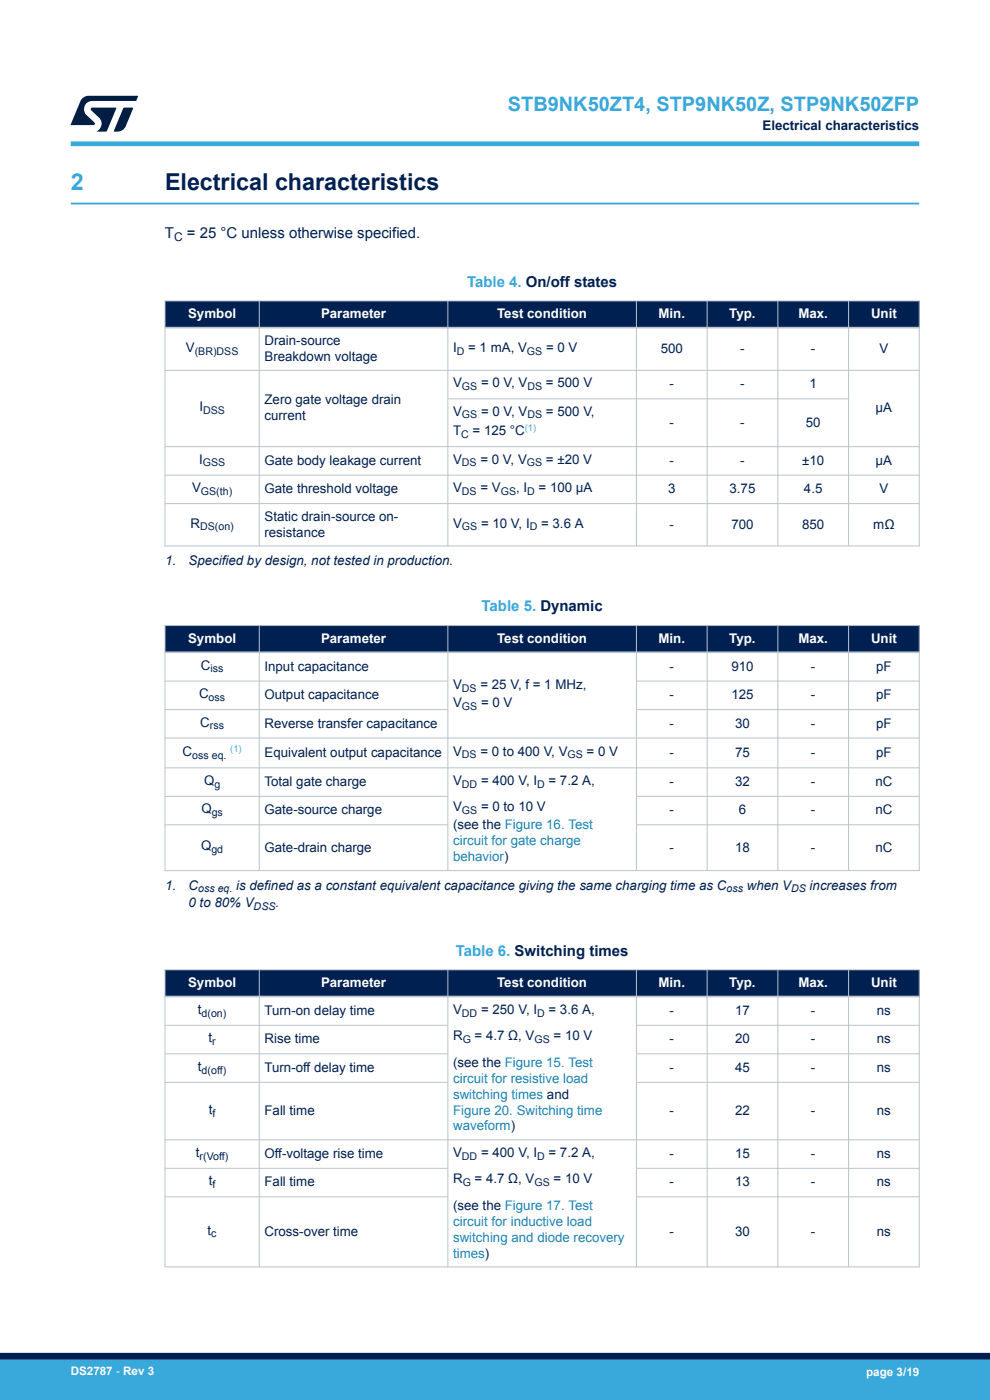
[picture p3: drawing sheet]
<svg xmlns="http://www.w3.org/2000/svg" width="210mm" height="297mm" viewBox="0 0 210 297" stroke-linecap="round" stroke-linejoin="round" font-family="sans-serif">
<defs><g id="words">
<text font-size="4.9" fill="#39a9dc" x="15" y="40.4">2</text>
<text font-size="4.9" fill="#002052" x="35" y="40.4">Electrical characteristics</text>
<text font-size="4.2" fill="#39a9dc" x="107.7" y="23.5">STB9NK50ZT4, STP9NK50Z, STP9NK50ZFP</text>
<g font-size="3.2" fill="#002052">
<text x="35" y="50.5">T</text>
<text x="39.7" y="50.5">= 25 °C unless otherwise specified.</text>
</g>
<g font-size="3.2" fill="#39a9dc">
<text x="99.1" y="60.8">Table 4. On/off states</text>
<text x="102.1" y="129.7">Table 5. Dynamic</text>
<text x="96.7" y="202.7">Table 6. Switching times</text>
</g>
<g font-size="2.8" fill="#002052">
<text x="161.7" y="27.5">Electrical characteristics</text>
<text x="39.4" y="74.7">V</text>
<text x="56.1" y="73.2">Drain-source</text>
<text x="56.1" y="76.6">Breakdown voltage</text>
<text x="96.1" y="74.7">I</text>
<text x="99.3" y="74.7">= 1 mA, V</text>
<text x="115.8" y="74.7">= 0 V</text>
<text x="140.1" y="74.9">500</text>
<text x="157" y="74.9">-</text>
<text x="172" y="74.9">-</text>
<text x="186.6" y="74.9">V</text>
<text x="96.1" y="82.2">V</text>
<text x="102" y="82.2">= 0 V, V</text>
<text x="115.8" y="82.2">= 500 V</text>
<text x="142" y="82.4">-</text>
<text x="157" y="82.4">-</text>
<text x="171.7" y="82.4">1</text>
<text x="42.3" y="87.2">I</text>
<text x="56.1" y="85.8">Zero gate voltage drain</text>
<text x="56.1" y="89.2">current</text>
<text x="96.1" y="88.2">V</text>
<text x="102" y="88.2">= 0 V, V</text>
<text x="115.8" y="88.2">= 500 V,</text>
<text x="185.7" y="87.5">µA</text>
<text x="96.1" y="92.3">T</text>
<text x="100.2" y="92.3">= 125 °C</text>
<text x="142" y="90.5">-</text>
<text x="157" y="90.5">-</text>
<text x="170.9" y="90.5">50</text>
<text x="42.2" y="98.4">I</text>
<text x="56.1" y="98.6">Gate body leakage current</text>
<text x="96.1" y="98.4">V</text>
<text x="101.9" y="98.4">= 0 V, V</text>
<text x="115.8" y="98.4">= ±20 V</text>
<text x="142" y="98.6">-</text>
<text x="157" y="98.6">-</text>
<text x="170.2" y="98.6">±10</text>
<text x="185.7" y="98.6">µA</text>
<text x="40.7" y="104.4">V</text>
<text x="56.1" y="104.6">Gate threshold voltage</text>
<text x="96.1" y="104.4">V</text>
<text x="101.9" y="104.4">= V</text>
<text x="109.5" y="104.4">, I</text>
<text x="114.3" y="104.4">= 100 µA</text>
<text x="141.7" y="104.6">3</text>
<text x="154.8" y="104.6">3.75</text>
<text x="170.5" y="104.6">4.5</text>
<text x="186.6" y="104.6">V</text>
<text x="40.4" y="111.9">R</text>
<text x="56.1" y="110.5">Static drain-source on-</text>
<text x="56.1" y="113.8">resistance</text>
<text x="96.1" y="111.9">V</text>
<text x="102" y="111.9">= 10 V, I</text>
<text x="114.8" y="111.9">= 3.6 A</text>
<text x="142" y="112.1">-</text>
<text x="155.1" y="112.1">700</text>
<text x="170.1" y="112.1">850</text>
<text x="185.2" y="112.1">mΩ</text>
<text x="35" y="119.9">1.</text>
<text x="40" y="119.9">Specified by design, not tested in production.</text>
<text x="42.6" y="142.1">C</text>
<text x="56.1" y="142.3">Input capacitance</text>
<text x="142" y="142.3">-</text>
<text x="155.1" y="142.3">910</text>
<text x="172" y="142.3">-</text>
<text x="185.9" y="142.3">pF</text>
<text x="42.2" y="148.1">C</text>
<text x="56.1" y="148.3">Output capacitance</text>
<text x="96.1" y="146.2">V</text>
<text x="101.9" y="146.2">= 25 V, f = 1 MHz,</text>
<text x="142" y="148.3">-</text>
<text x="155.1" y="148.3">125</text>
<text x="172" y="148.3">-</text>
<text x="185.9" y="148.3">pF</text>
<text x="42.5" y="154.1">C</text>
<text x="56.1" y="154.4">Reverse transfer capacitance</text>
<text x="96.1" y="150">V</text>
<text x="102" y="150">= 0 V</text>
<text x="142" y="154.4">-</text>
<text x="155.9" y="154.4">30</text>
<text x="172" y="154.4">-</text>
<text x="185.9" y="154.4">pF</text>
<text x="38.7" y="160.5">C</text>
<text x="56.1" y="160.5">Equivalent output capacitance</text>
<text x="96.1" y="160.3">V</text>
<text x="101.9" y="160.3">= 0 to 400 V, V</text>
<text x="124.4" y="160.3">= 0 V</text>
<text x="142" y="160.5">-</text>
<text x="155.9" y="160.5">75</text>
<text x="172" y="160.5">-</text>
<text x="185.9" y="160.5">pF</text>
<text x="43.3" y="166.5">Q</text>
<text x="56.1" y="166.7">Total gate charge</text>
<text x="96.1" y="166.5">V</text>
<text x="102" y="166.5">= 400 V, I</text>
<text x="116.3" y="166.5">= 7.2 A,</text>
<text x="142" y="166.7">-</text>
<text x="155.9" y="166.7">32</text>
<text x="172" y="166.7">-</text>
<text x="185.7" y="166.7">nC</text>
<text x="42.7" y="172.5">Q</text>
<text x="56.1" y="172.8">Gate-source charge</text>
<text x="96.1" y="172.1">V</text>
<text x="102" y="172.1">= 0 to 10 V</text>
<text x="142" y="172.8">-</text>
<text x="156.7" y="172.8">6</text>
<text x="172" y="172.8">-</text>
<text x="185.7" y="172.8">nC</text>
<text x="96.1" y="175.9">(see the Figure 16. Test</text>
<text x="42.6" y="180.4">Q</text>
<text x="56.1" y="180.6">Gate-drain charge</text>
<text x="142" y="180.6">-</text>
<text x="155.9" y="180.6">18</text>
<text x="172" y="180.6">-</text>
<text x="185.7" y="180.6">nC</text>
<text x="35" y="188.7">1.</text>
<text x="40" y="188.7">C</text>
<text x="50.1" y="188.7">is defined as a constant equivalent capacitance giving the same charging time as C</text>
<text x="158.4" y="188.7">when V</text>
<text x="171.7" y="188.7">increases from</text>
<text x="40" y="192.5">0 to 80% V</text>
<text x="58.4" y="192.5">.</text>
<text x="42" y="215.1">t</text>
<text x="56.1" y="215.3">Turn-on delay time</text>
<text x="96.1" y="215.1">V</text>
<text x="102" y="215.1">= 250 V, I</text>
<text x="116.3" y="215.1">= 3.6 A,</text>
<text x="142" y="215.3">-</text>
<text x="155.9" y="215.3">17</text>
<text x="172" y="215.3">-</text>
<text x="186" y="215.3">ns</text>
<text x="44.2" y="221.1">t</text>
<text x="56.1" y="221.4">Rise time</text>
<text x="96.1" y="220.7">R</text>
<text x="100.7" y="220.7">= 4.7 Ω, V</text>
<text x="117.4" y="220.7">= 10 V</text>
<text x="142" y="221.4">-</text>
<text x="155.9" y="221.4">20</text>
<text x="172" y="221.4">-</text>
<text x="186" y="221.4">ns</text>
<text x="42" y="227.2">t</text>
<text x="56.1" y="227.4">Turn-off delay time</text>
<text x="96.1" y="226.3">(see the Figure 15. Test</text>
<text x="142" y="227.4">-</text>
<text x="155.9" y="227.4">45</text>
<text x="172" y="227.4">-</text>
<text x="186" y="227.4">ns</text>
<text x="44.3" y="236.3">t</text>
<text x="56.1" y="236.5">Fall time</text>
<text x="142" y="236.5">-</text>
<text x="155.9" y="236.5">22</text>
<text x="172" y="236.5">-</text>
<text x="186" y="236.5">ns</text>
<text x="41.6" y="245.4">t</text>
<text x="56.1" y="245.6">Off-voltage rise time</text>
<text x="96.1" y="245.4">V</text>
<text x="102" y="245.4">= 400 V, I</text>
<text x="116.3" y="245.4">= 7.2 A,</text>
<text x="142" y="245.6">-</text>
<text x="155.9" y="245.6">15</text>
<text x="172" y="245.6">-</text>
<text x="186" y="245.6">ns</text>
<text x="44.3" y="251.5">t</text>
<text x="56.1" y="251.7">Fall time</text>
<text x="96.1" y="251">R</text>
<text x="100.7" y="251">= 4.7 Ω, V</text>
<text x="117.4" y="251">= 10 V</text>
<text x="142" y="251.7">-</text>
<text x="155.9" y="251.7">13</text>
<text x="172" y="251.7">-</text>
<text x="186" y="251.7">ns</text>
<text x="96.1" y="256.6">(see the Figure 17. Test</text>
<text x="44" y="261.9">t</text>
<text x="56.1" y="262.1">Cross-over time</text>
<text x="142" y="262.1">-</text>
<text x="155.9" y="262.1">30</text>
<text x="172" y="262.1">-</text>
<text x="186" y="262.1">ns</text>
</g>
<g font-size="2.8" fill="#fff">
<text x="39.9" y="67.4">Symbol</text>
<text x="68.1" y="67.4">Parameter</text>
<text x="105.5" y="67.4">Test condition</text>
<text x="139.7" y="67.4">Min.</text>
<text x="154.7" y="67.4">Typ.</text>
<text x="169.4" y="67.4">Max.</text>
<text x="184.8" y="67.4">Unit</text>
<text x="39.9" y="136.3">Symbol</text>
<text x="68.1" y="136.3">Parameter</text>
<text x="105.5" y="136.3">Test condition</text>
<text x="139.7" y="136.3">Min.</text>
<text x="154.7" y="136.3">Typ.</text>
<text x="169.4" y="136.3">Max.</text>
<text x="184.8" y="136.3">Unit</text>
<text x="39.9" y="209.3">Symbol</text>
<text x="68.1" y="209.3">Parameter</text>
<text x="105.5" y="209.3">Test condition</text>
<text x="139.7" y="209.3">Min.</text>
<text x="154.7" y="209.3">Typ.</text>
<text x="169.4" y="209.3">Max.</text>
<text x="184.8" y="209.3">Unit</text>
</g>
<g font-size="2.8" fill="#1f81af">
<text x="96.1" y="179.3">circuit for gate charge</text>
<text x="96.1" y="182.7">behavior)</text>
<text x="96.1" y="229.7">circuit for resistive load</text>
<text x="96.1" y="233.1">switching times and</text>
<text x="96.1" y="236.4">Figure 20. Switching time</text>
<text x="96.1" y="239.8">waveform)</text>
<text x="96.1" y="260">circuit for inductive load</text>
<text x="96.1" y="263.4">switching and diode recovery</text>
<text x="96.1" y="266.8">times)</text>
</g>
<text font-size="2.5" fill="#002052" x="36.9" y="51.1">C</text>
<g font-size="2.5" fill="#fff">
<text x="15" y="291.6">DS2787 - Rev 3</text>
<text x="183.7" y="291.9">page 3/19</text>
</g>
<g font-size="2.3" fill="#002052">
<text x="41.3" y="75.2">(BR)DSS</text>
<text x="96.9" y="75.2">D</text>
<text x="111.8" y="75.2">GS</text>
<text x="98" y="82.7">GS</text>
<text x="111.9" y="82.7">DS</text>
<text x="43.1" y="87.8">DSS</text>
<text x="98" y="88.8">GS</text>
<text x="111.9" y="88.8">DS</text>
<text x="97.8" y="92.9">C</text>
<text x="43" y="98.9">GSS</text>
<text x="98" y="98.9">DS</text>
<text x="111.8" y="98.9">GS</text>
<text x="42.6" y="105">GS(th)</text>
<text x="98" y="105">DS</text>
<text x="106.2" y="105">GS</text>
<text x="111.8" y="105">D</text>
<text x="42.4" y="112.5">DS(on)</text>
<text x="98" y="112.5">GS</text>
<text x="112.4" y="112.5">D</text>
<text x="44.6" y="142.6">iss</text>
<text x="44.3" y="148.7">oss</text>
<text x="98" y="146.7">DS</text>
<text x="44.5" y="154.7">rss</text>
<text x="98" y="150.6">GS</text>
<text x="40.8" y="161">oss eq.</text>
<text x="98" y="160.9">DS</text>
<text x="120.4" y="160.9">GS</text>
<text x="45.5" y="167.1">g</text>
<text x="98" y="167.1">DD</text>
<text x="113.9" y="167.1">D</text>
<text x="44.9" y="173.1">gs</text>
<text x="98" y="172.7">GS</text>
<text x="44.8" y="181">gd</text>
<text x="42" y="189.3">oss eq.</text>
<text x="154.1" y="189.3">oss</text>
<text x="167.8" y="189.3">DS</text>
<text x="53.8" y="193.1">DSS</text>
<text x="42.8" y="215.7">d(on)</text>
<text x="98" y="215.7">DD</text>
<text x="113.9" y="215.7">D</text>
<text x="45" y="221.7">r</text>
<text x="98.1" y="221.2">G</text>
<text x="113.4" y="221.2">GS</text>
<text x="42.8" y="227.7">d(off)</text>
<text x="45.1" y="236.9">f</text>
<text x="42.3" y="246">r(Voff)</text>
<text x="98" y="246">DD</text>
<text x="113.9" y="246">D</text>
<text x="98.1" y="251.6">G</text>
<text x="113.4" y="251.6">GS</text>
<text x="45.1" y="252">f</text>
<text x="44.8" y="262.5">c</text>
</g>
<g font-size="2" fill="#39a9dc">
<text x="111.3" y="91.4">(1)</text>
<text x="48.8" y="159.5">(1)</text>
</g>
</g></defs>
<path d="M15 43.2h180" fill="none" stroke="#39a9dc" stroke-width=".4"/>
<g fill="#002052">
<path d="M35 63.8h160v5.7h-160z" fill-rule="evenodd"/>
<path d="M35 63.8h160v5.7h-160z" fill-rule="evenodd"/>
</g>
<g fill="none" stroke="#b9c4ca" stroke-width=".21">
<path d="M34.9 63.8h160.2M34.9 78.6h160.2M35 63.7v52.2M55 63.7v52.2M95 63.7v52.2M135 63.7v52.2M150 63.7v52.2M165 63.7v52.2M180 63.7v52.2M195 63.7v52.2M34.9 94.8h160.2M95 84.6h85.1"/>
<path d="M34.9 100.8h160.2M34.9 106.8h160.2M34.9 115.8h160.2"/>
</g>
<path d="M34.9 69.5h160.2" fill="none" stroke="#b9c4ca" stroke-width=".35"/>
<g fill="#002052">
<path d="M35 132.7h160v5.7h-160z" fill-rule="evenodd"/>
<path d="M35 132.7h160v5.7h-160z" fill-rule="evenodd"/>
</g>
<g fill="none" stroke="#b9c4ca" stroke-width=".21">
<path d="M34.9 132.7h160.2M35 132.6v52.2M55 132.6v52.2M95 132.6v52.2M135 132.6v52.2M150 132.6v52.2M165 132.6v52.2M180 132.6v52.2M195 132.6v52.2M34.9 144.5h60.2M34.9 156.6h160.2M34.9 150.5h60.2"/>
<path d="M135 144.5h60.1M135 150.5h60.1M34.9 162.9h160.2M34.9 168.9h60.2M34.9 175h60.2M135 168.9h60.1M135 175h60.1M34.9 184.7h160.2"/>
</g>
<path d="M34.9 138.4h160.2" fill="none" stroke="#b9c4ca" stroke-width=".35"/>
<g fill="#002052">
<path d="M35 205.7h160v5.7h-160z" fill-rule="evenodd"/>
<path d="M35 205.7h160v5.7h-160z" fill-rule="evenodd"/>
</g>
<g fill="none" stroke="#b9c4ca" stroke-width=".21">
<path d="M34.9 205.7h160.2M34.9 217.5h60.2M35 205.6v63.3M55 205.6v63.3M95 205.6v63.3M135 205.6v63.3M135 217.5h60.1M150 205.6v63.3M165 205.6v63.3M180 205.6v63.3M195 205.6v63.3M34.9 223.6h60.2"/>
<path d="M34.9 229.6h60.2M135 223.6h60.1M135 229.6h60.1M34.9 241.8h160.2M34.9 247.9h60.2M34.9 253.9h60.2M135 247.9h60.1M135 253.9h60.1M34.9 268.8h160.2"/>
</g>
<path d="M34.9 211.4h160.2" fill="none" stroke="#b9c4ca" stroke-width=".35"/>
<path d="M15 30.5h180" fill="none" stroke="#39a9dc" stroke-width="1"/>
<g fill="#001e41">
<path d="M17.6 20.8l1.2-.5 10.5 .1-.5 1h-9.2a1.74 1.74 0 0 0-1.6 1 1.74 1.74 0 0 0 .3 2l1.7 1.6 .1 .2-.1 .3h-5l2.1-5z"/>
<path d="M26.2 22.9h2.1l-1.6 3.9a1.92 1.92 0 0 1-1.8 1.1h-.7l-.1-.1z"/>
<path d="M19.4 22.9l5.2-.1 .1 .1-2.1 5h-2.1a1.85 1.85 0 0 0 .5-2.9l-1.6-1.6-.2-.2z"/>
</g>
<g fill="#39a9dc">
<path d="M0 288.4h210v8.6h-210z" fill-rule="evenodd"/>
<path d="M-.1 288.4h210.2v4.4h-210.2z" fill-rule="evenodd"/>
</g>
<path d="M0 287.7h210" fill="none" stroke="#002052" stroke-width="1.4"/>
<use href="#words"/>
</svg>
